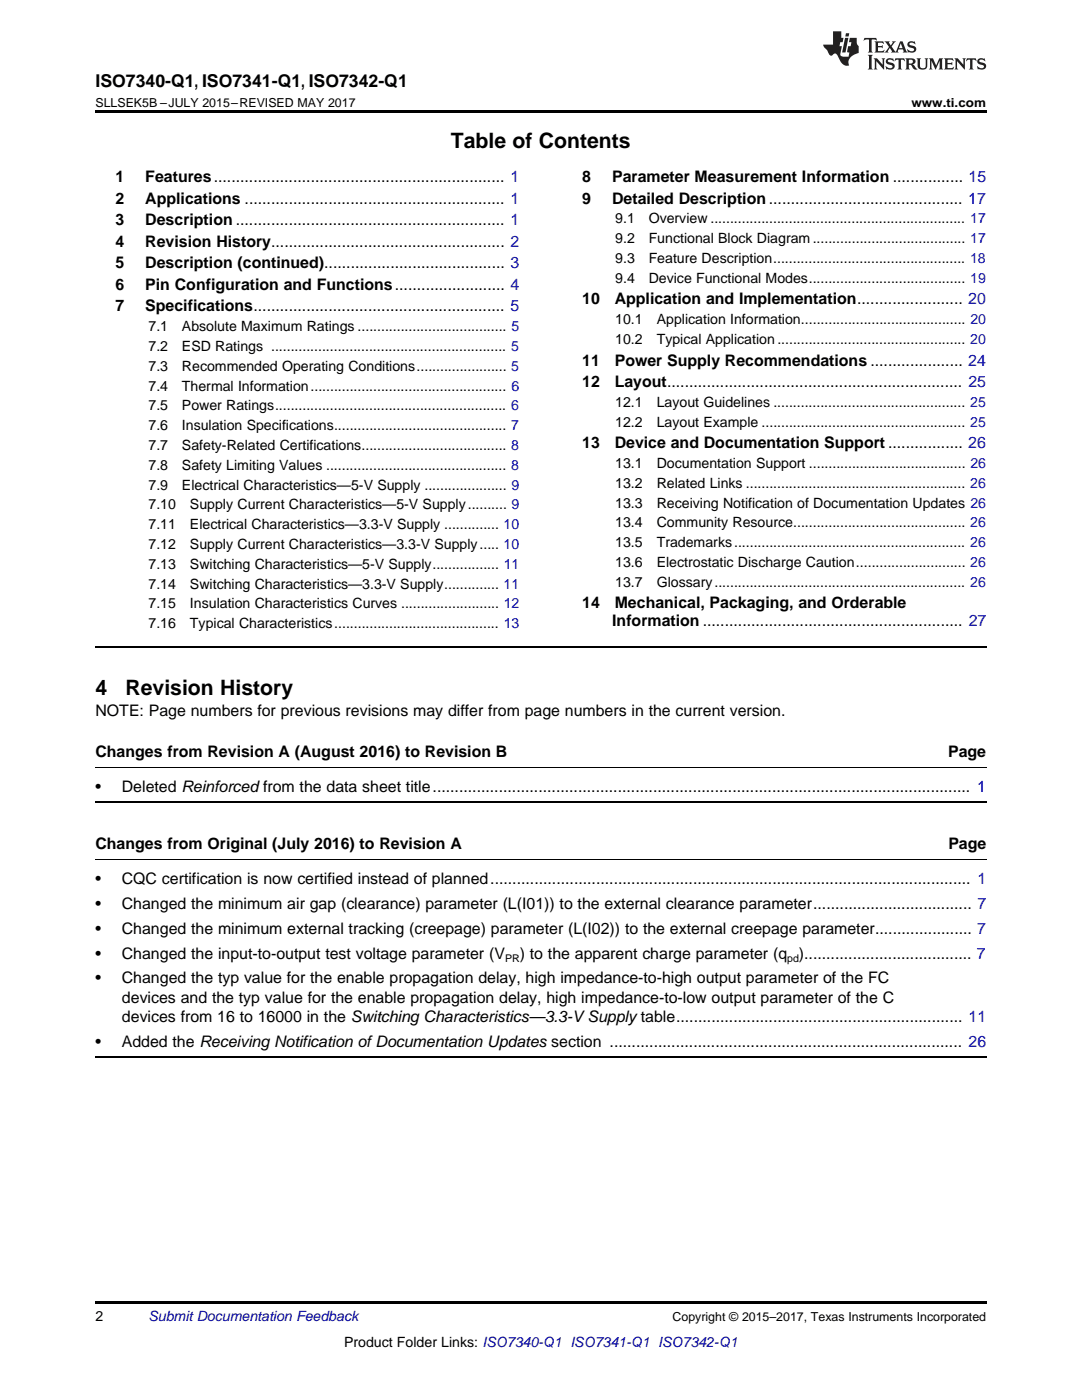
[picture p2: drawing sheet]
<svg xmlns="http://www.w3.org/2000/svg" width="216mm" height="279mm" viewBox="0 0 216 279" stroke-linecap="round" stroke-linejoin="round" font-family="sans-serif">
<defs><g id="words">
<g font-size="4.2">
<text x="90" y="29.6">Table of Contents</text>
<text x="19" y="138.7">4</text>
<text x="25" y="138.7">Revision History</text>
</g>
<text font-size="3.5" x="19" y="17.3">ISO7340-Q1, ISO7341-Q1, ISO7342-Q1</text>
<g font-size="3.2">
<text x="23" y="36.3">1</text>
<text x="23" y="40.6">2</text>
<text x="29" y="36.3">Features.................................................................. 1</text>
<text x="29" y="40.6">Applications ........................................................... 1</text>
<text x="116.2" y="36.3">8</text>
<text x="116.2" y="40.6">9</text>
<text x="122.1" y="36.3">Parameter Measurement Information ................ 15</text>
<text x="122.1" y="40.6">Detailed Description............................................ 17</text>
<text x="23" y="44.9">3</text>
<text x="29" y="44.9">Description ............................................................. 1</text>
<text x="23" y="49.2">4</text>
<text x="23" y="53.6">5</text>
<text x="29" y="49.2">Revision History..................................................... 2</text>
<text x="29" y="53.6">Description (continued)......................................... 3</text>
<text x="23" y="57.9">6</text>
<text x="29" y="57.9">Pin Configuration and Functions......................... 4</text>
<text x="23" y="62.2">7</text>
<text x="29" y="62.2">Specifications......................................................... 5</text>
<text x="116.2" y="60.7">10</text>
<text x="122.7" y="60.7">Application and Implementation........................ 20</text>
<text x="116.2" y="73">11</text>
<text x="116.2" y="77.3">12</text>
<text x="122.7" y="73">Power Supply Recommendations ..................... 24</text>
<text x="122.7" y="77.3">Layout................................................................... 25</text>
<text x="116.2" y="89.5">13</text>
<text x="122.7" y="89.5">Device and Documentation Support ................. 26</text>
<text x="116.2" y="121.4">14</text>
<text x="122.2" y="125">Information ........................................................... 27</text>
<text x="122.7" y="121.4">Mechanical, Packaging, and Orderable</text>
<text x="19" y="143">NOTE: Page numbers for previous revisions may differ from page numbers in the current version.</text>
<text x="19" y="151.1">Changes from Revision A (August 2016) to Revision B</text>
<text x="189.2" y="151.1">Page</text>
<text x="19" y="158.2">•</text>
<text x="24.3" y="158.2">Deleted Reinforced from the data sheet title.......................................................................................................................... 1</text>
<text x="19" y="169.4">Changes from Original (July 2016) to Revision A</text>
<text x="189.2" y="169.4">Page</text>
<text x="19" y="176.5">•</text>
<text x="24.3" y="176.5">CQC certification is now certified instead of planned............................................................................................................. 1</text>
<text x="19" y="181.4">•</text>
<text x="24.3" y="181.4">Changed the minimum air gap (clearance) parameter (L(I01)) to the external clearance parameter.................................... 7</text>
<text x="19" y="186.4">•</text>
<text x="19" y="191.3">•</text>
<text x="24.3" y="186.4">Changed the minimum external tracking (creepage) parameter (L(I02)) to the external creepage parameter...................... 7</text>
<text x="24.3" y="191.3">Changed the input-to-output test voltage parameter (V</text>
<text x="103.7" y="191.3">) to the apparent charge parameter (q</text>
<text x="159.4" y="191.3">)...................................... 7</text>
<text x="19" y="196.3">•</text>
<text x="24.3" y="196.3">Changed the typ value for the enable propagation delay, high impedance-to-high output parameter of the FC</text>
<text x="24.3" y="200.1">devices and the typ value for the enable propagation delay, high impedance-to-low output parameter of the C</text>
<text x="19" y="209">•</text>
<text x="24.3" y="209">Added the Receiving Notification ofDocumentation Updates section ................................................................................ 26</text>
<text x="24.3" y="204">devices from 16 to 16000 in the Switching Characteristics—3.3-VSupply table................................................................. 11</text>
</g>
<g font-size="2.8">
<text x="122.8" y="44.6">9.1</text>
<text x="129.4" y="44.6">Overview ................................................................. 17</text>
<text x="122.8" y="48.5">9.2</text>
<text x="122.8" y="52.5">9.3</text>
<text x="129.4" y="48.5">Functional Block Diagram....................................... 17</text>
<text x="129.4" y="52.5">Feature Description................................................. 18</text>
<text x="122.8" y="56.4">9.4</text>
<text x="129.4" y="56.4">Device Functional Modes........................................ 19</text>
<text x="122.8" y="64.7">10.1</text>
<text x="131" y="64.7">Application Information.......................................... 20</text>
<text x="29.6" y="66.1">7.1</text>
<text x="29.6" y="70.1">7.2</text>
<text x="36.3" y="66.1">Absolute Maximum Ratings ...................................... 5</text>
<text x="36.3" y="70.1">ESD Ratings ............................................................ 5</text>
<text x="122.8" y="68.7">10.2</text>
<text x="131" y="68.7">Typical Application ................................................ 20</text>
<text x="29.6" y="74">7.3</text>
<text x="29.6" y="78">7.4</text>
<text x="36.3" y="74">Recommended Operating Conditions....................... 5</text>
<text x="36.3" y="78">Thermal Information.................................................. 6</text>
<text x="29.6" y="81.9">7.5</text>
<text x="36.3" y="81.9">Power Ratings........................................................... 6</text>
<text x="122.8" y="81.2">12.1</text>
<text x="131" y="81.2">Layout Guidelines ................................................. 25</text>
<text x="29.6" y="85.9">7.6</text>
<text x="29.6" y="89.8">7.7</text>
<text x="36.3" y="85.9">Insulation Specifications............................................ 7</text>
<text x="36.3" y="89.8">Safety-Related Certifications..................................... 8</text>
<text x="122.8" y="85.2">12.2</text>
<text x="131" y="85.2">Layout Example .................................................... 25</text>
<text x="29.6" y="93.8">7.8</text>
<text x="36.3" y="93.8">Safety Limiting Values .............................................. 8</text>
<text x="122.8" y="93.4">13.1</text>
<text x="131" y="93.4">Documentation Support ........................................ 26</text>
<text x="29.6" y="97.7">7.9</text>
<text x="29.6" y="101.7">7.10</text>
<text x="36.3" y="97.7">Electrical Characteristics—5-V Supply ..................... 9</text>
<text x="37.9" y="101.7">Supply Current Characteristics—5-V Supply.......... 9</text>
<text x="122.8" y="97.4">13.2</text>
<text x="122.8" y="101.3">13.3</text>
<text x="131" y="97.4">Related Links ........................................................ 26</text>
<text x="131" y="101.3">Receiving Notification of Documentation Updates 26</text>
<text x="29.6" y="105.6">7.11</text>
<text x="37.9" y="105.6">Electrical Characteristics—3.3-V Supply .............. 10</text>
<text x="122.8" y="105.3">13.4</text>
<text x="131" y="105.3">Community Resource............................................ 26</text>
<text x="29.6" y="109.6">7.12</text>
<text x="29.6" y="113.5">7.13</text>
<text x="37.9" y="109.6">Supply Current Characteristics—3.3-V Supply..... 10</text>
<text x="37.9" y="113.5">Switching Characteristics—5-V Supply................. 11</text>
<text x="122.8" y="109.2">13.5</text>
<text x="122.8" y="113.2">13.6</text>
<text x="131" y="109.2">Trademarks........................................................... 26</text>
<text x="131" y="113.2">Electrostatic Discharge Caution............................ 26</text>
<text x="29.6" y="117.5">7.14</text>
<text x="37.9" y="117.5">Switching Characteristics—3.3-V Supply.............. 11</text>
<text x="122.8" y="117.1">13.7</text>
<text x="131" y="117.1">Glossary................................................................ 26</text>
<text x="29.6" y="121.4">7.15</text>
<text x="29.6" y="125.4">7.16</text>
<text x="37.9" y="121.4">Insulation Characteristics Curves ......................... 12</text>
<text x="37.9" y="125.4">Typical Characteristics.......................................... 13</text>
<text x="19" y="263.6">2</text>
<text x="68.7" y="268.9">Product Folder Links: ISO7340-Q1 ISO7341-Q1 ISO7342-Q1</text>
</g>
<text font-size="2.8" fill="#0000c8" x="29.6" y="263.6">Submit Documentation Feedback</text>
<g font-size="2.5">
<text x="19" y="21.4">SLLSEK5B –JULY 2015–REVISED MAY 2017</text>
<text x="181.9" y="21.4">www.ti.com</text>
<text x="134.2" y="263.6">Copyright © 2015–2017, Texas Instruments Incorporated</text>
</g>
<g font-size="2.1">
<text x="100.8" y="191.9">PR</text>
<text x="157.1" y="191.9">pd</text>
</g>
</g></defs>
<path d="M19 22h177.8v.5h-177.8zM19 259.7h177.8v.5h-177.8z" fill="#000"/>
<path d="M19 129.1h177.8M19 160.1h177.8M19 210.9h177.8" fill="none" stroke="#000" stroke-width=".35"/>
<path d="M19 153.2h177.8M19 171.5h177.8" fill="none" stroke="#000" stroke-width=".2"/>
<g fill="#231f20">
<path d="M172.5 7.6l-.1 .5 .4-.2h.6v.1v2.1l-.2 .4h.9l-.2-.4v-2.1l.1-.1h.5l.5 .2-.2-.5zM174.5 8.3l.2 .3v1.5l-.2 .4h1.8l.2-.6a1.04 1.04 0 0 1-1.3 .2v-.7h.6l.3 .2v-.6l-.3 .2h-.6v-.6l.8-.1 .4 .3-.2-.5zM176.5 8.3l.9 1.1-.9 1.1h.8l-.2-.2 .4-.7 .5 .7-.2 .2h1.5l-.2-.2 .2-.4h.9l.1 .4-.2 .2h1l-.3-.3-.7-1.9h-.5l-.9 2-.8-1 .9-1h-.8l.1 .3-.4 .5-.3-.6 .1-.2zM179.7 8.6l.4 1h-.7zM181.3 8.4a.63 .63 0 0 0-.2 .7 .63 .63 0 0 0 .6 .4l.6 .2 .1 .2a.75 .75 0 0 1-.7 .4 .75 .75 0 0 1-.6-.5l.1 .7 .1-.1a1.11 1.11 0 0 0 1.5-.6 1.13 1.13 0 0 0-1.2-.8l-.1-.4a1.04 1.04 0 0 1 1.2 .2l-.2-.5-.2 .1-.4-.2zM173.2 10.9l.2 .4v2.2l-.2 .4h1l-.3-.4v-2.2l.3-.4zM174.3 11.6l.3 .4v1.5l-.3 .4h.8l-.2-.4v-1.3l1.5 1.7v-1.9l.2-.4h-.7l.2 .4v.9l-1.1-1.3zM177 11.8a.62 .62 0 0 0-.2 .7 .62 .62 0 0 0 .6 .4l.6 .1 .1 .3a.76 .76 0 0 1-.7 .3 .76 .76 0 0 1-.7-.4l.2 .7 .1-.1a1.11 1.11 0 0 0 1.5-.6 1.13 1.13 0 0 0-1.2-.8l-.1-.4a1.04 1.04 0 0 1 1.2 .2l-.2-.6-.2 .1-.5-.1zM178.7 11.6l-.2 .6a.61 .61 0 0 1 .8-.3v1.6l-.2 .4h.9l-.2-.4v-1.6a.63 .63 0 0 1 .7 .3l-.1-.6zM180.6 11.6l.3 .4v1.5l-.3 .4h1l-.2-.2-.1-.8 .6 .2a.76 .76 0 0 0 1.2 .7l-1-1a.58 .58 0 0 0 .6-.5 .58 .58 0 0 0-.5-.6zM181.4 11.9h.1a.45 .45 0 0 1 .5 .1 .45 .45 0 0 1 .1 .5l-.8 .2zM182.9 11.6l.2 .2a2.17 2.17 0 0 0 .3 1.9 .99 .99 0 0 0 1.6-.6v-1.1l.2-.4h-.7l.2 .2a1.92 1.92 0 0 1-.2 1.8 .6 .6 0 0 1-.9-.5v-1.1l.2-.4zM185.4 11.6l.2 .4v1.5l-.2 .4h.7l-.2-.4v-1.4l.8 1.8 .8-1.8v1.4l-.2 .4h.9l-.2-.4v-1.5l.2-.4h-.8l-.6 1.5-.6-1.5zM188.4 11.6l.2 .4v1.5l-.2 .4h1.8l.1-.6a1.04 1.04 0 0 1-1.2 .1v-.6h.5l.4 .2v-.6l-.4 .2h-.5v-.7h.8l.3 .3-.1-.6zM190.5 11.6l.2 .4v1.5l-.2 .4h.7l-.2-.4v-1.3l1.5 1.7v-1.9l.2-.4h-.7l.2 .4v.9l-1.1-1.3zM192.9 11.6l-.1 .6a.61 .61 0 0 1 .7-.3l.1 1.6-.3 .4h1l-.3-.4 .1-1.6a.63 .63 0 0 1 .7 .3l-.1-.6zM195.2 11.8a.62 .62 0 0 0-.2 .7 .62 .62 0 0 0 .6 .4l.6 .1 .1 .3a.76 .76 0 0 1-.7 .3 .76 .76 0 0 1-.6-.4l.1 .7 .1-.1a1.11 1.11 0 0 0 1.6-.6 1.13 1.13 0 0 0-1.3-.8l-.1-.4a1.04 1.04 0 0 1 1.2 .2l-.1-.6-.2 .1-.5-.1z"/>
<path d="M166.2 6.3v2.6h-1.9v.4l.8 .9a.91 .91 0 0 0 1 .8 .56 .56 0 0 1 .5-.3 .56 .56 0 0 1 .5 .3l.4 .8a1.53 1.53 0 0 0 1.9 1.2 1.54 1.54 0 0 1 1-2.1l.9-.3v-1.4a1.52 1.52 0 0 1-.4-1.6h-1.3l-.2 .8h.5l-.2 .8h-.5l-.1 1v.2l.4 .1-.2 .8a1.93 1.93 0 0 1-1.6-.3l.3-1.8h-.5l.2-.8h.4l.2-.8h-.4v-1.3zM168.6 7.6l-.6 2.9h.7l.6-2.9zM168.8 6.6l-.1 .7h.6l.2-.7z"/>
</g>
<use href="#words"/>
</svg>
